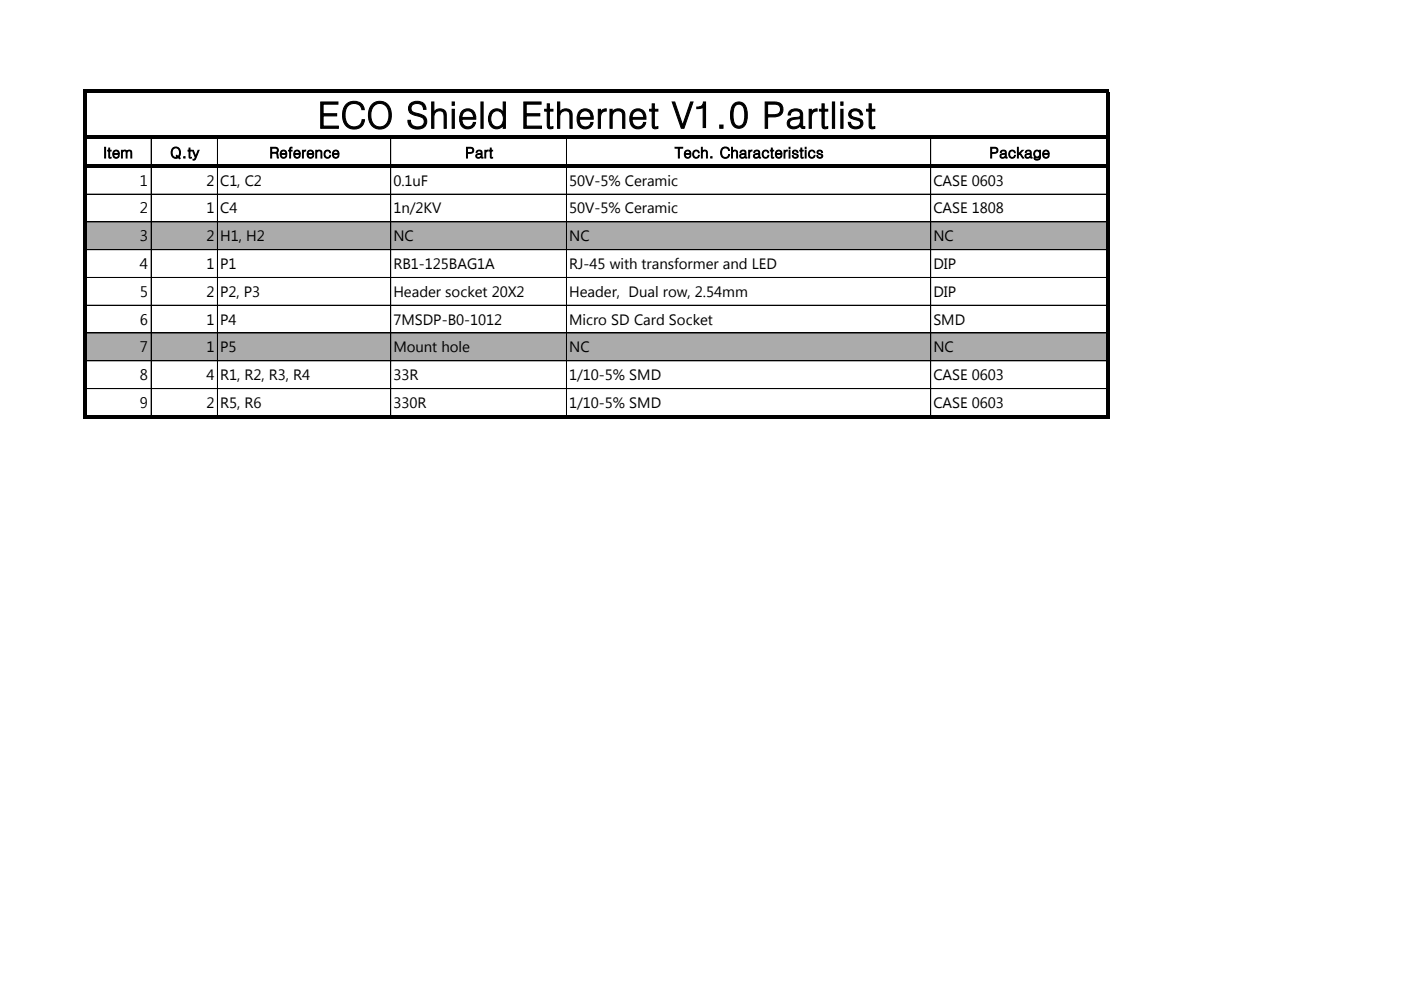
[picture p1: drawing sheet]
<svg xmlns="http://www.w3.org/2000/svg" width="297mm" height="210mm" viewBox="0 0 297 210" stroke-linecap="round" stroke-linejoin="round" font-family="sans-serif">
<defs><g id="words">
<text font-size="7.7" x="67.2" y="27.2">ECO Shield Ethernet V1.0 Partlist</text>
<g font-size="3.2">
<text x="21.9" y="33.5">Item</text>
<text x="36.1" y="33.5">Q.ty</text>
<text x="57.1" y="33.5">Reference</text>
<text x="98.6" y="33.5">Part</text>
<text x="143" y="33.5">Tech. Characteristics</text>
<text x="209.7" y="33.5">Package</text>
<text x="29.6" y="39.3">1</text>
<text x="43.8" y="39.3">2</text>
<text x="46.7" y="39.3">C1, C2</text>
<text x="83.4" y="39.3">0.1uF</text>
<text x="120.6" y="39.3">50V-5% Ceramic</text>
<text x="197.8" y="39.3">CASE 0603</text>
<text x="29.6" y="45.2">2</text>
<text x="43.8" y="45.2">1</text>
<text x="46.7" y="45.2">C4</text>
<text x="83.4" y="45.2">1n/2KV</text>
<text x="120.6" y="45.2">50V-5% Ceramic</text>
<text x="197.8" y="45.2">CASE 1808</text>
<text x="29.6" y="51.1">3</text>
<text x="43.8" y="51.1">2</text>
<text x="46.7" y="51.1">H1, H2</text>
<text x="83.4" y="51.1">NC</text>
<text x="120.6" y="51.1">NC</text>
<text x="197.8" y="51.1">NC</text>
<text x="29.6" y="57">4</text>
<text x="43.8" y="57">1</text>
<text x="46.7" y="57">P1</text>
<text x="83.4" y="57">RB1-125BAG1A</text>
<text x="120.6" y="57">RJ-45 with transformer and LED</text>
<text x="197.8" y="57">DIP</text>
<text x="29.6" y="62.9">5</text>
<text x="43.8" y="62.9">2</text>
<text x="46.7" y="62.9">P2, P3</text>
<text x="83.4" y="62.9">Header socket 20X2</text>
<text x="120.6" y="62.9">Header, Dual row, 2.54mm</text>
<text x="197.8" y="62.9">DIP</text>
<text x="29.6" y="68.8">6</text>
<text x="43.8" y="68.8">1</text>
<text x="46.7" y="68.8">P4</text>
<text x="83.4" y="68.8">7MSDP-B0-1012</text>
<text x="120.6" y="68.8">Micro SD Card Socket</text>
<text x="197.8" y="68.8">SMD</text>
<text x="29.6" y="74.7">7</text>
<text x="43.8" y="74.7">1</text>
<text x="46.7" y="74.7">P5</text>
<text x="83.4" y="74.7">Mount hole</text>
<text x="120.6" y="74.7">NC</text>
<text x="197.8" y="74.7">NC</text>
<text x="29.6" y="80.5">8</text>
<text x="43.8" y="80.5">4</text>
<text x="46.7" y="80.5">R1, R2, R3, R4</text>
<text x="83.4" y="80.5">33R</text>
<text x="120.6" y="80.5">1/10-5% SMD</text>
<text x="197.8" y="80.5">CASE 0603</text>
<text x="29.6" y="86.5">9</text>
<text x="43.8" y="86.5">2</text>
<text x="46.7" y="86.5">R5, R6</text>
<text x="83.4" y="86.5">330R</text>
<text x="120.6" y="86.5">1/10-5% SMD</text>
<text x="197.8" y="86.5">CASE 0603</text>
</g>
</g></defs>
<g fill="#aeaaaa">
<path d="M18.1 47h216.7v5.9h-216.7z" fill-rule="evenodd"/>
<path d="M18.1 70.5h216.7v6h-216.7z" fill-rule="evenodd"/>
</g>
<g fill="none" stroke="#000" stroke-width=".21">
<path d="M32 29.4v5.5M32 35.6v52.5M46.1 29.4v5.5M46.1 35.6v52.5M82.8 29.4v5.5M82.8 35.6v52.5M120.1 29.4v5.5M120.1 35.6v52.5M197.2 29.4v5.5M197.2 35.6v52.5M18.3 41.1h216.1M18.3 47h216.1"/>
<path d="M18.3 52.9h216.1M18.3 58.8h216.1M18.3 64.7h216.1M18.3 70.6h216.1M18.3 76.5h216.1M18.3 82.3h216.1"/>
</g>
<g fill="#000">
<path d="M18.3 18.9h216.8v.7h-216.8z" fill-rule="evenodd"/>
<path d="M18.3 28.7h216.8v.7h-216.8z" fill-rule="evenodd"/>
<path d="M18.3 34.9h216.8v.7h-216.8z" fill-rule="evenodd"/>
<path d="M17.6 18.9h.7v69.9h-.7z" fill-rule="evenodd"/>
<path d="M18.3 88.1h216.8v.7h-216.8z" fill-rule="evenodd"/>
<path d="M234.4 19.6h.7v69.2h-.7z" fill-rule="evenodd"/>
</g>
<use href="#words"/>
</svg>
